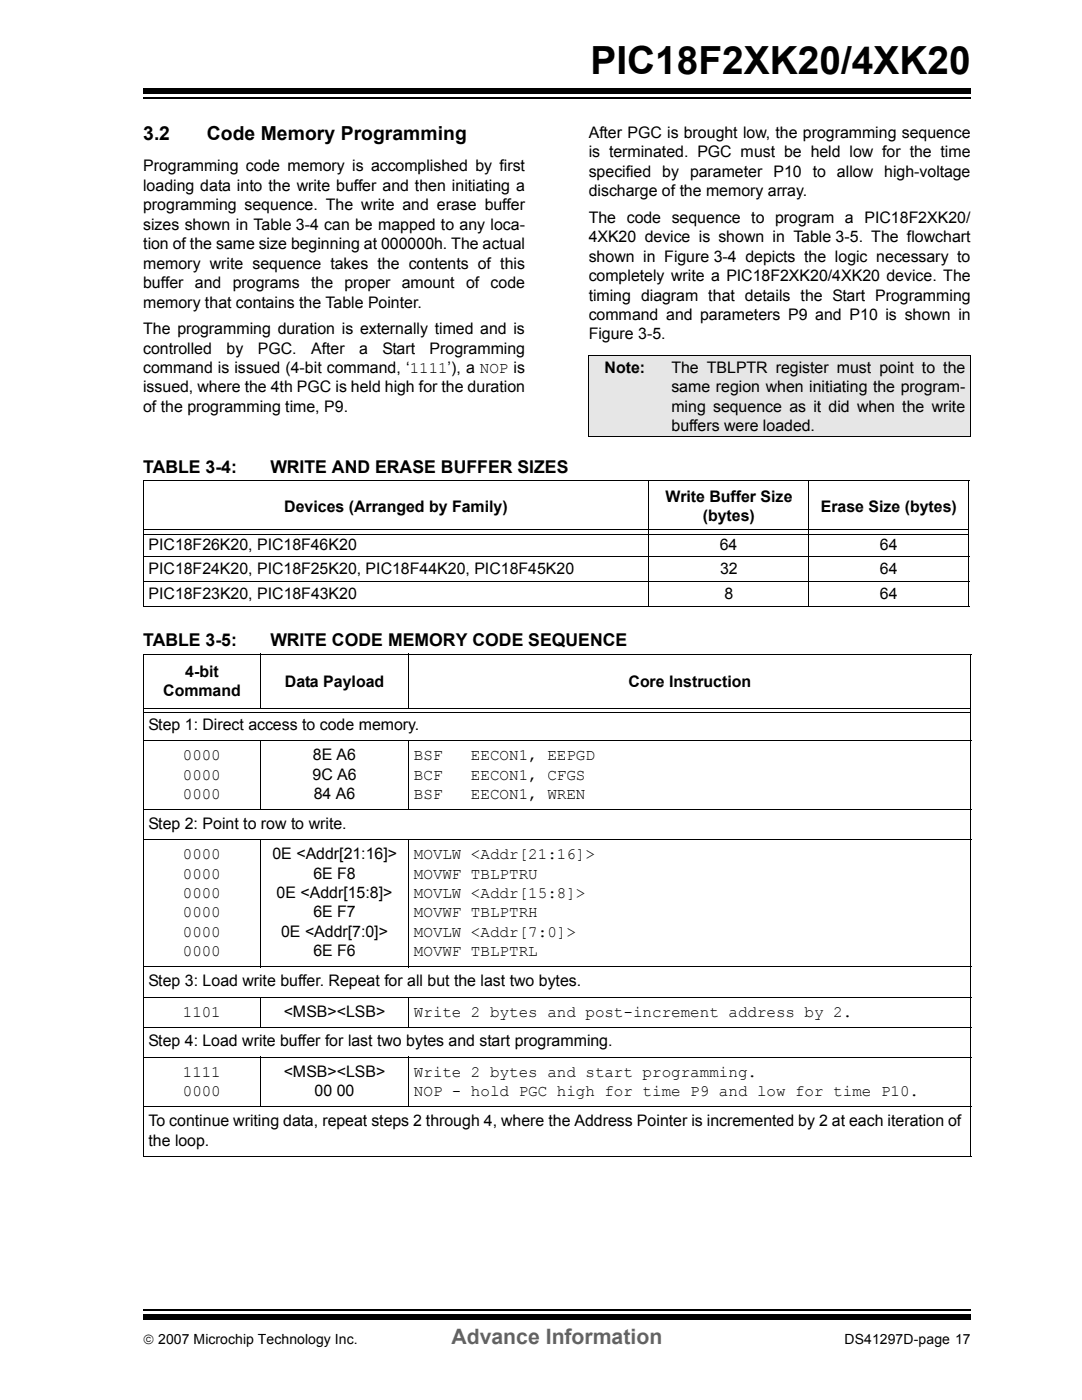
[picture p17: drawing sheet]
<svg xmlns="http://www.w3.org/2000/svg" width="216mm" height="279mm" viewBox="0 0 216 279" stroke-linecap="round" stroke-linejoin="round" font-family="sans-serif">
<defs><g id="words">
<text font-size="7.7" x="117.8" y="14.7">PIC18F2XK20/4XK20</text>
<text font-size="4.2" fill="#656565" x="90.1" y="268.2">Advance Information</text>
<g font-size="3.9">
<text x="28.6" y="28">3.2</text>
<text x="41.3" y="28">Code Memory Programming</text>
</g>
<g font-size="3.5">
<text x="28.6" y="94.5">TABLE 3-4:</text>
<text x="54" y="94.5">WRITE AND ERASE BUFFER SIZES</text>
<text x="28.6" y="129">TABLE 3-5:</text>
<text x="54" y="129">WRITE CODE MEMORY CODE SEQUENCE</text>
</g>
<g font-size="3.2">
<text x="117.5" y="27.5">After PGC is brought low, the programming sequence</text>
<text x="28.6" y="34.2">Programming code memory is accomplished by first</text>
<text x="117.5" y="31.4">is terminated. PGC must be held low for the time</text>
<text x="117.5" y="35.3">specified by parameter P10 to allow high-voltage</text>
<text x="28.6" y="38.1">loading data into the write buffer and then initiating a</text>
<text x="117.5" y="39.2">discharge of the memory array.</text>
<text x="28.6" y="42">programming sequence. The write and erase buffer</text>
<text x="28.6" y="45.9">sizes shown in Table 3-4 can be mapped to any loca-</text>
<text x="117.5" y="44.5">The code sequence to program a PIC18F2XK20/</text>
<text x="28.6" y="49.8">tion of the same size beginning at 000000h. The actual</text>
<text x="28.6" y="53.7">memory write sequence takes the contents of this</text>
<text x="117.5" y="48.4">4XK20 device is shown in Table 3-5. The flowchart</text>
<text x="117.5" y="52.2">shown in Figure 3-4 depicts the logic necessary to</text>
<text x="28.6" y="57.5">buffer and</text>
<text x="46.4" y="57.5">programs</text>
<text x="62.1" y="57.5">the</text>
<text x="68.7" y="57.5">proper</text>
<text x="80.2" y="57.5">amount</text>
<text x="93" y="57.5">of code</text>
<text x="117.5" y="56.1">completely write a PIC18F2XK20/4XK20 device. The</text>
<text x="28.6" y="61.4">memory that contains the Table Pointer.</text>
<text x="117.5" y="60">timing diagram that details the Start Programming</text>
<text x="117.5" y="63.9">command and parameters P9 and P10 is shown in</text>
<text x="28.6" y="66.7">The programming duration is externally timed and is</text>
<text x="28.6" y="70.6">controlled</text>
<text x="45.2" y="70.6">by</text>
<text x="51.4" y="70.6">PGC.</text>
<text x="62.1" y="70.6">After</text>
<text x="71.7" y="70.6">a</text>
<text x="76.3" y="70.6">Start</text>
<text x="85.7" y="70.6">Programming</text>
<text x="117.5" y="67.7">Figure 3-5.</text>
<text x="28.6" y="74.4">command is issued (4-bit command, ‘1111’), a NOP is</text>
<text x="120.6" y="74.4">Note:</text>
<text x="134" y="74.4">The TBLPTR register must point to the</text>
<text x="28.6" y="78.3">issued, where the 4th PGC is held high for the duration</text>
<text x="28.6" y="82.2">of the programming time, P9.</text>
<text x="134" y="78.3">same region when initiating the program-</text>
<text x="134" y="82.2">ming sequence as it did when the write</text>
<text x="134" y="86.1">buffers were loaded.</text>
<text x="132.8" y="100.2">Write Buffer Size</text>
<text x="56.7" y="102.1">Devices (Arranged by Family)</text>
<text x="140.3" y="104.1">(bytes)</text>
<text x="163.8" y="102.1">Erase Size (bytes)</text>
<text x="29.6" y="109.7">PIC18F26K20, PIC18F46K20</text>
<text x="143.7" y="109.7">64</text>
<text x="175.6" y="109.7">64</text>
<text x="29.6" y="114.7">PIC18F24K20, PIC18F25K20, PIC18F44K20, PIC18F45K20</text>
<text x="29.6" y="119.6">PIC18F23K20, PIC18F43K20</text>
<text x="143.7" y="114.7">32</text>
<text x="144.6" y="119.6">8</text>
<text x="175.6" y="119.6">64</text>
<text x="175.6" y="114.7">64</text>
<text x="37" y="135.1">4-bit</text>
<text x="56.9" y="137">Data Payload</text>
<text x="125.4" y="137">Core Instruction</text>
<text x="32.6" y="139">Command</text>
<text x="29.6" y="145.7">Step 1: Direct access to code memory.</text>
<text x="36.5" y="151.7">0000</text>
<text x="36.5" y="155.6">0000</text>
<text x="62.4" y="155.6">9C A6</text>
<text x="62.4" y="151.7">8E A6</text>
<text x="82.6" y="151.7">BSF</text>
<text x="82.6" y="155.6">BCF</text>
<text x="94" y="151.7">EECON1, EEPGD</text>
<text x="94" y="155.6">EECON1, CFGS</text>
<text x="36.5" y="159.5">0000</text>
<text x="62.6" y="159.5">84 A6</text>
<text x="82.6" y="159.5">BSF</text>
<text x="94" y="159.5">EECON1, WREN</text>
<text x="29.6" y="165.5">Step 2: Point to row to write.</text>
<text x="36.5" y="171.5">0000</text>
<text x="54.4" y="171.5">0E &lt;Addr[21:16]&gt;</text>
<text x="82.6" y="171.5">MOVLW &lt;Addr[21:16]&gt;</text>
<text x="36.5" y="175.4">0000</text>
<text x="36.5" y="179.2">0000</text>
<text x="55.2" y="179.2">0E &lt;Addr[15:8]&gt;</text>
<text x="62.5" y="175.4">6E F8</text>
<text x="82.6" y="175.4">MOVWF TBLPTRU</text>
<text x="82.6" y="179.2">MOVLW &lt;Addr[15:8]&gt;</text>
<text x="36.5" y="183.1">0000</text>
<text x="62.5" y="183.1">6E F7</text>
<text x="82.6" y="183.1">MOVWF TBLPTRH</text>
<text x="36.5" y="187">0000</text>
<text x="36.5" y="190.9">0000</text>
<text x="56.1" y="187">0E &lt;Addr[7:0]&gt;</text>
<text x="62.5" y="190.9">6E F6</text>
<text x="82.6" y="187">MOVLW &lt;Addr[7:0]&gt;</text>
<text x="82.6" y="190.9">MOVWF TBLPTRL</text>
<text x="29.6" y="196.9">Step 3: Load write buffer. Repeat for all but the last two bytes.</text>
<text x="36.5" y="202.9">1101</text>
<text x="56.6" y="202.9">&lt;MSB&gt;&lt;LSB&gt;</text>
<text x="82.6" y="202.9">Write 2 bytes and post-increment address by 2.</text>
<text x="29.6" y="208.8">Step 4: Load write buffer for last two bytes and start programming.</text>
<text x="36.5" y="214.9">1111</text>
<text x="56.6" y="214.9">&lt;MSB&gt;&lt;LSB&gt;</text>
<text x="82.6" y="214.9">Write 2 bytes and start programming.</text>
<text x="36.5" y="218.8">0000</text>
<text x="62.8" y="218.8">00 00</text>
<text x="82.6" y="218.8">NOP - hold PGC high for time P9 and low for time P10.</text>
<text x="29.6" y="224.7">To continue writing data, repeat steps 2 through 4, where the Address Pointer is incremented by 2 at each iteration of</text>
<text x="29.6" y="228.6">the loop.</text>
</g>
<g font-size="2.8">
<text x="28.6" y="268.2">© 2007 Microchip Technology Inc.</text>
<text x="168.5" y="268.2">DS41297D-page 17</text>
</g>
</g></defs>
<path d="M28.6 261.4h165.1" fill="none" stroke="#000" stroke-width=".34"/>
<path d="M28.6 262.4h165.1v1.1h-165.1z" fill="#000"/>
<path d="M28.6 17.3h165.1v5.4h-165.1z" fill="#fff"/>
<path d="M28.6 19.6h165.1" fill="none" stroke="#000" stroke-width=".34"/>
<path d="M28.6 17.7h165.1v1.1h-165.1z" fill="#000"/>
<path d="M117.5 70.9h76.2v16.2h-76.2z" fill="#e6e6e6"/>
<g fill="none" stroke="#000" stroke-width=".2">
<path d="M117.4 70.9h76.4M117.5 71v16.1M193.7 71v16.1M28.5 96h164.9M28.6 96.1v24.8M117.4 87.1h76.4M129.5 95.9v25.2M161.4 95.9v25.2M193.3 96.1v24.8M28.5 111.1h164.9M28.5 116.1h164.9M28.7 105.8h164.6"/>
<path d="M28.7 106.7h164.6M28.5 121h164.9M28.5 130.5h165.3M28.6 130.6v100M52 130.4v10.9M81.5 130.4v10.9M193.7 130.6v100M28.5 147.8h165.3M28.7 141.4h164.9M28.7 142.3h164.9M52 147.8v13.9M81.5 147.8v13.9"/>
<path d="M28.5 161.6h165.3M28.5 167.6h165.3M52 167.5v25.6M81.5 167.5v25.6M28.5 193h165.3M28.5 199h165.3M52 198.9v6.2M81.5 198.9v6.2M28.5 205h165.3M28.5 211h165.3M52 210.9v10.1M81.5 210.9v10.1"/>
<path d="M28.5 220.9h165.3M28.5 230.7h165.3"/>
</g>
<use href="#words"/>
</svg>
